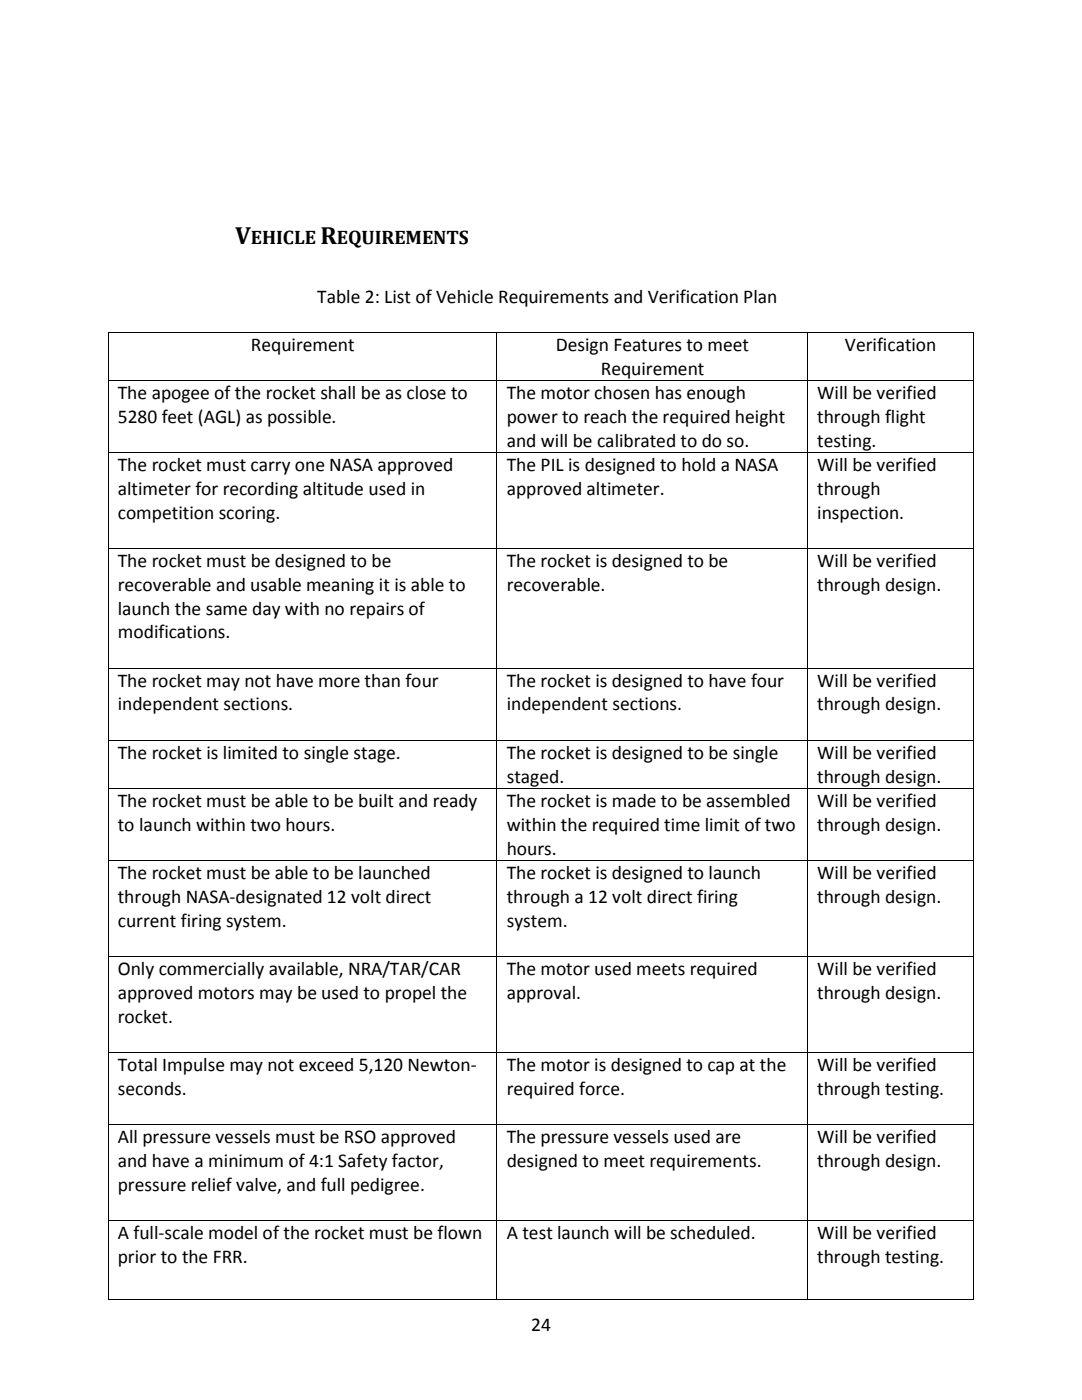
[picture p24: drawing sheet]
<svg xmlns="http://www.w3.org/2000/svg" width="216mm" height="279mm" viewBox="0 0 216 279" stroke-linecap="round" stroke-linejoin="round" font-family="sans-serif">
<defs><g id="words">
<g font-size="5">
<text x="46.9" y="48.7">V</text>
<text x="63.9" y="48.7">R</text>
</g>
<g font-size="3.9">
<text x="50" y="48.7">EHICLE</text>
<text x="67.2" y="48.7">EQUIREMENTS</text>
<text x="63.3" y="60.4">Table 2: List of Vehicle Requirements and Verification Plan</text>
<text x="50" y="70">Requirement</text>
<text x="110.9" y="70">Design Features to meet</text>
<text x="168.6" y="70">Verification</text>
<text x="119.9" y="74.8">Requirement</text>
<text x="23.5" y="79.7">The apogee of the rocket shall be as close to</text>
<text x="101.1" y="79.7">The motor chosen has enough</text>
<text x="163.1" y="79.7">Will be verified</text>
<text x="23.5" y="84.4">5280 feet (AGL) as possible.</text>
<text x="101.1" y="84.4">power to reach the required height</text>
<text x="101.1" y="89.2">and will be calibrated to do so.</text>
<text x="163.1" y="84.4">through flight</text>
<text x="163.1" y="89.2">testing.</text>
<text x="23.5" y="94.1">The rocket must carry one NASA approved</text>
<text x="101.1" y="94.1">The PIL is designed to hold a NASA</text>
<text x="163.1" y="94.1">Will be verified</text>
<text x="23.5" y="98.8">altimeter for recording altitude used in</text>
<text x="101.1" y="98.8">approved altimeter.</text>
<text x="163.1" y="98.8">through</text>
<text x="23.5" y="103.6">competition scoring.</text>
<text x="163.1" y="103.6">inspection.</text>
<text x="23.5" y="113.2">The rocket must be designed to be</text>
<text x="101.1" y="113.2">The rocket is designed to be</text>
<text x="163.1" y="113.2">Will be verified</text>
<text x="23.5" y="118">recoverable and usable meaning it is able to</text>
<text x="101.1" y="118">recoverable.</text>
<text x="163.1" y="118">through design.</text>
<text x="23.5" y="122.7">launch the same day with no repairs of</text>
<text x="23.5" y="127.4">modifications.</text>
<text x="23.5" y="137.1">The rocket may not have more than four</text>
<text x="101.1" y="137.1">The rocket is designed to have four</text>
<text x="163.1" y="137.1">Will be verified</text>
<text x="23.5" y="141.8">independent sections.</text>
<text x="101.1" y="141.8">independent sections.</text>
<text x="163.1" y="141.8">through design.</text>
<text x="23.5" y="151.5">The rocket is limited to single stage.</text>
<text x="101.1" y="151.5">The rocket is designed to be single</text>
<text x="163.1" y="151.5">Will be verified</text>
<text x="23.5" y="161.1">The rocket must be able to be built and ready</text>
<text x="101.1" y="156.2">staged.</text>
<text x="101.1" y="161.1">The rocket is made to be assembled</text>
<text x="163.1" y="156.2">through design.</text>
<text x="163.1" y="161.1">Will be verified</text>
<text x="23.5" y="165.8">to launch within two hours.</text>
<text x="101.1" y="165.8">within the required time limit of two</text>
<text x="163.1" y="165.8">through design.</text>
<text x="101.1" y="170.6">hours.</text>
<text x="23.5" y="175.5">The rocket must be able to be launched</text>
<text x="101.1" y="175.5">The rocket is designed to launch</text>
<text x="163.1" y="175.5">Will be verified</text>
<text x="23.5" y="180.2">through NASA-designated 12 volt direct</text>
<text x="23.5" y="185">current firing system.</text>
<text x="101.1" y="180.2">through a 12 volt direct firing</text>
<text x="101.1" y="185">system.</text>
<text x="163.1" y="180.2">through design.</text>
<text x="23.5" y="194.6">Only commercially available, NRA/TAR/CAR</text>
<text x="101.1" y="194.6">The motor used meets required</text>
<text x="163.1" y="194.6">Will be verified</text>
<text x="23.5" y="199.4">approved motors may be used to propel the</text>
<text x="101.1" y="199.4">approval.</text>
<text x="163.1" y="199.4">through design.</text>
<text x="23.5" y="204.1">rocket.</text>
<text x="23.5" y="213.8">Total Impulse may not exceed 5,120 Newton-</text>
<text x="101.1" y="213.8">The motor is designed to cap at the</text>
<text x="163.1" y="213.8">Will be verified</text>
<text x="23.5" y="218.5">seconds.</text>
<text x="101.1" y="218.5">required force.</text>
<text x="163.1" y="218.5">through testing.</text>
<text x="23.5" y="228.1">All pressure vessels must be RSO approved</text>
<text x="23.5" y="232.9">and have a minimum of 4:1 Safety factor,</text>
<text x="101.1" y="228.1">The pressure vessels used are</text>
<text x="101.1" y="232.9">designed to meet requirements.</text>
<text x="163.1" y="228.1">Will be verified</text>
<text x="163.1" y="232.9">through design.</text>
<text x="23.5" y="237.6">pressure relief valve, and full pedigree.</text>
<text x="23.5" y="247.3">A full-scale model of the rocket must be flown</text>
<text x="101.1" y="247.3">A test launch will be scheduled.</text>
<text x="163.1" y="247.3">Will be verified</text>
<text x="23.5" y="252">prior to the FRR.</text>
<text x="163.1" y="252">through testing.</text>
<text x="106" y="265.7">24</text>
</g>
</g></defs>
<g fill="#000">
<path d="M21.5 66.2h.2v.2h-.2z" fill-rule="evenodd"/>
<path d="M21.5 66.2h.2v.2h-.2z" fill-rule="evenodd"/>
<path d="M21.5 75.9h.2v.1h-.2z" fill-rule="evenodd"/>
<path d="M99.1 66.2h.1v.2h-.1z" fill-rule="evenodd"/>
<path d="M99.1 75.9h.1v.1h-.1z" fill-rule="evenodd"/>
<path d="M161.1 66.2h.1v.2h-.1z" fill-rule="evenodd"/>
<path d="M161.1 75.9h.1v.1h-.1z" fill-rule="evenodd"/>
<path d="M194.2 66.2h.2v.2h-.2z" fill-rule="evenodd"/>
<path d="M194.2 66.2h.2v.2h-.2z" fill-rule="evenodd"/>
<path d="M194.2 75.9h.2v.1h-.2z" fill-rule="evenodd"/>
<path d="M21.5 90.3h.2v.1h-.2z" fill-rule="evenodd"/>
<path d="M99.1 90.3h.1v.1h-.1z" fill-rule="evenodd"/>
<path d="M161.1 90.3h.1v.1h-.1z" fill-rule="evenodd"/>
<path d="M194.2 90.3h.2v.1h-.2z" fill-rule="evenodd"/>
<path d="M21.5 109.4h.2v.2h-.2z" fill-rule="evenodd"/>
<path d="M99.1 109.4h.1v.2h-.1z" fill-rule="evenodd"/>
<path d="M161.1 109.4h.1v.2h-.1z" fill-rule="evenodd"/>
<path d="M194.2 109.4h.2v.2h-.2z" fill-rule="evenodd"/>
<path d="M21.5 133.2h.2v.2h-.2z" fill-rule="evenodd"/>
<path d="M99.1 133.2h.1v.2h-.1z" fill-rule="evenodd"/>
<path d="M161.1 133.2h.1v.2h-.1z" fill-rule="evenodd"/>
<path d="M194.2 133.2h.2v.2h-.2z" fill-rule="evenodd"/>
<path d="M21.5 147.6h.2v.2h-.2z" fill-rule="evenodd"/>
<path d="M21.5 157.3h.2v.2h-.2z" fill-rule="evenodd"/>
<path d="M99.1 147.6h.1v.2h-.1z" fill-rule="evenodd"/>
<path d="M99.1 157.3h.1v.2h-.1z" fill-rule="evenodd"/>
<path d="M161.1 147.6h.1v.2h-.1z" fill-rule="evenodd"/>
<path d="M161.1 157.3h.1v.2h-.1z" fill-rule="evenodd"/>
<path d="M194.2 147.6h.2v.2h-.2z" fill-rule="evenodd"/>
<path d="M194.2 157.3h.2v.2h-.2z" fill-rule="evenodd"/>
<path d="M21.5 171.7h.2v.2h-.2z" fill-rule="evenodd"/>
<path d="M99.1 171.7h.1v.2h-.1z" fill-rule="evenodd"/>
<path d="M161.1 171.7h.1v.2h-.1z" fill-rule="evenodd"/>
<path d="M194.2 171.7h.2v.2h-.2z" fill-rule="evenodd"/>
<path d="M21.5 190.8h.2v.2h-.2z" fill-rule="evenodd"/>
<path d="M99.1 190.8h.1v.2h-.1z" fill-rule="evenodd"/>
<path d="M161.1 190.8h.1v.2h-.1z" fill-rule="evenodd"/>
<path d="M194.2 190.8h.2v.2h-.2z" fill-rule="evenodd"/>
<path d="M21.5 209.9h.2v.2h-.2z" fill-rule="evenodd"/>
<path d="M99.1 209.9h.1v.2h-.1z" fill-rule="evenodd"/>
<path d="M161.1 209.9h.1v.2h-.1z" fill-rule="evenodd"/>
<path d="M194.2 209.9h.2v.2h-.2z" fill-rule="evenodd"/>
<path d="M21.5 224.3h.2v.2h-.2z" fill-rule="evenodd"/>
<path d="M99.1 224.3h.1v.2h-.1z" fill-rule="evenodd"/>
<path d="M161.1 224.3h.1v.2h-.1z" fill-rule="evenodd"/>
<path d="M194.2 224.3h.2v.2h-.2z" fill-rule="evenodd"/>
<path d="M21.5 243.5h.2v.1h-.2z" fill-rule="evenodd"/>
<path d="M21.5 259.2h.2v.2h-.2z" fill-rule="evenodd"/>
<path d="M21.5 259.2h.2v.2h-.2z" fill-rule="evenodd"/>
<path d="M99.1 243.5h.1v.1h-.1z" fill-rule="evenodd"/>
<path d="M99.1 259.2h.1v.2h-.1z" fill-rule="evenodd"/>
<path d="M161.1 243.5h.1v.1h-.1z" fill-rule="evenodd"/>
<path d="M161.1 259.2h.1v.2h-.1z" fill-rule="evenodd"/>
<path d="M194.2 243.5h.2v.1h-.2z" fill-rule="evenodd"/>
<path d="M194.2 259.2h.2v.2h-.2z" fill-rule="evenodd"/>
<path d="M194.2 259.2h.2v.2h-.2z" fill-rule="evenodd"/>
</g>
<g fill="none" stroke="#000" stroke-width=".2">
<path d="M21.6 66.4v9.5M21.6 76v14.3M21.7 66.3h77.4M21.7 76h77.4M99.2 66.4v9.5M99.2 76v14.3M99.2 66.3h61.9M99.2 76h61.9M161.2 66.4v9.5M161.2 76v14.3M161.2 66.3h33M161.2 76h33"/>
<path d="M194.3 66.4v9.5M194.3 76v14.3M21.6 90.4v19M21.7 90.4h77.4M99.2 90.4v19M99.2 90.4h61.9M161.2 90.4v19M161.2 90.4h33M194.3 90.4v19M21.6 109.6v23.6M21.7 109.5h77.4M99.2 109.6v23.6"/>
<path d="M99.2 109.5h61.9M161.2 109.6v23.6M161.2 109.5h33M194.3 109.6v23.6M21.6 133.4v14.2M21.7 133.3h77.4M99.2 133.4v14.2M99.2 133.3h61.9M161.2 133.4v14.2M161.2 133.3h33M194.3 133.4v14.2M21.6 147.8v9.5"/>
<path d="M21.6 157.5v14.2M21.7 147.7h77.4M21.7 157.4h77.4M99.2 147.8v9.5M99.2 157.5v14.2M99.2 147.7h61.9M99.2 157.4h61.9M161.2 147.8v9.5M161.2 157.5v14.2M161.2 147.7h33M161.2 157.4h33M194.3 147.8v9.5"/>
<path d="M194.3 157.5v14.2M21.6 171.9v18.9M21.7 171.8h77.4M99.2 171.9v18.9M99.2 171.8h61.9M161.2 171.9v18.9M161.2 171.8h33M194.3 171.9v18.9M21.6 191v18.9M21.7 190.9h77.4M99.2 191v18.9M99.2 190.9h61.9"/>
<path d="M161.2 191v18.9M161.2 190.9h33M194.3 191v18.9M21.6 210.1v14.2M21.7 210h77.4M99.2 210.1v14.2M99.2 210h61.9M161.2 210.1v14.2M161.2 210h33M194.3 210.1v14.2M21.6 224.5v19M21.7 224.4h77.4"/>
<path d="M99.2 224.5v19M99.2 224.4h61.9M161.2 224.5v19M161.2 224.4h33M194.3 224.5v19M21.6 243.6v15.6M21.7 243.5h77.4M21.7 259.3h77.4M99.2 243.6v15.6M99.2 243.5h61.9M99.2 259.3h61.9M161.2 243.6v15.6"/>
<path d="M161.2 243.5h33M161.2 259.3h33M194.3 243.6v15.6"/>
</g>
<path d="M24 55.4h170.4v8.7h-170.4z" fill-rule="evenodd" fill="#fff"/>
<use href="#words"/>
</svg>
